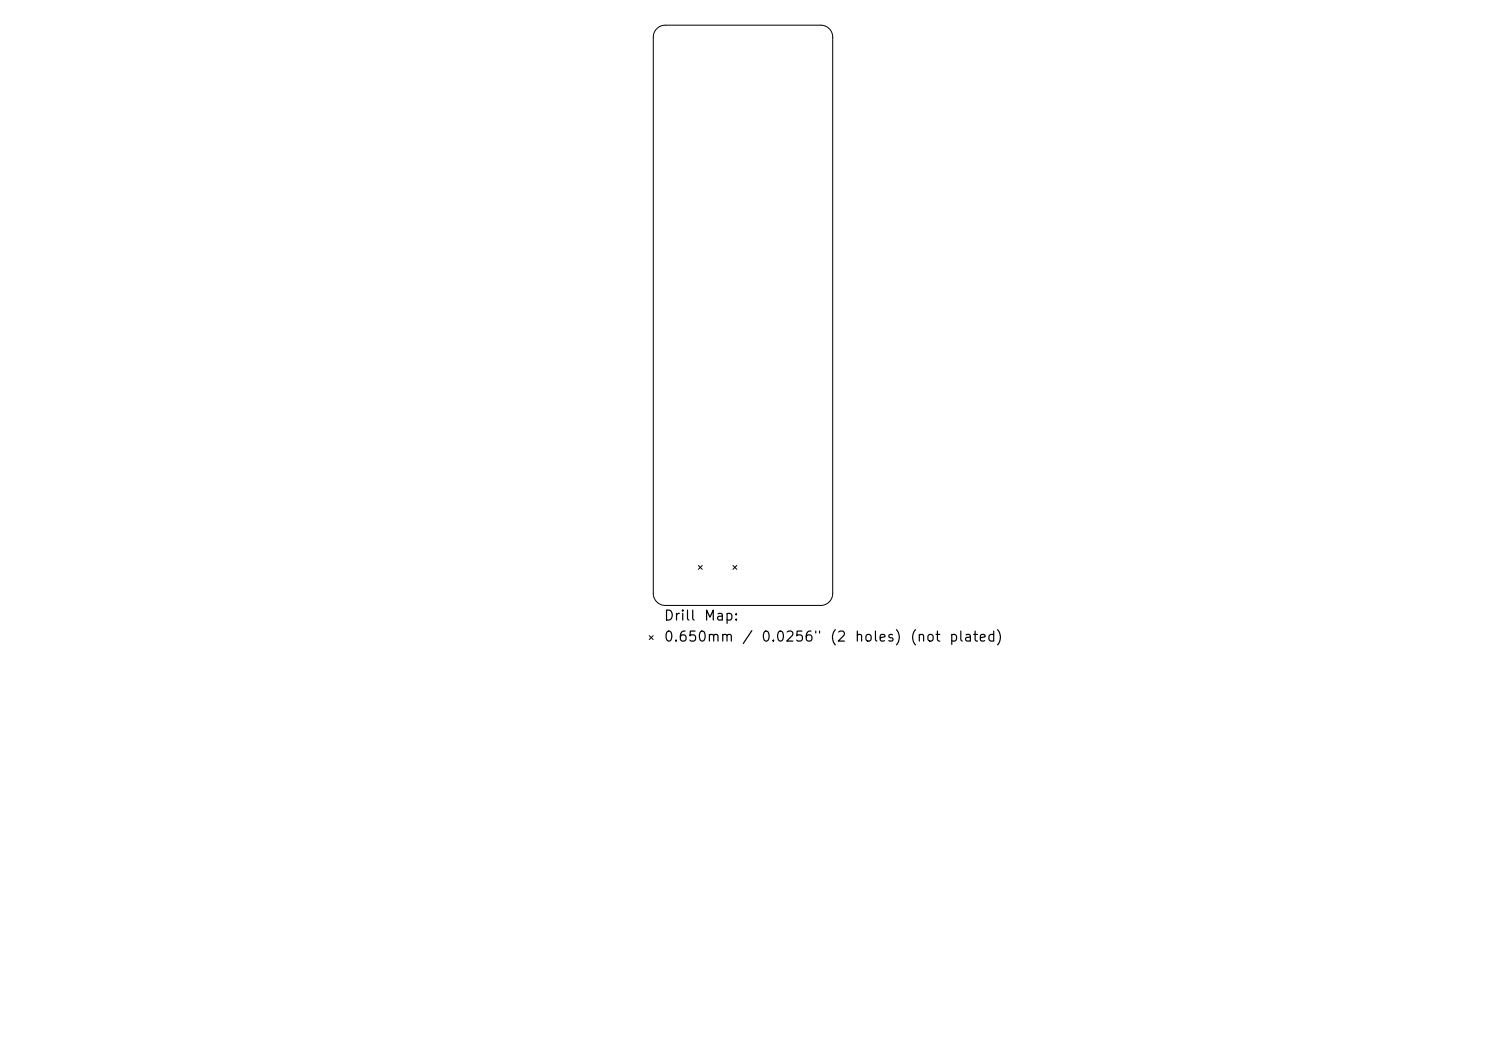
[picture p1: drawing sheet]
<svg xmlns="http://www.w3.org/2000/svg" width="297mm" height="210mm" viewBox="0 0 297 210" stroke-linecap="round" stroke-linejoin="round" font-family="sans-serif">
<defs><g id="words">
<g font-size="2">
<text x="132.5" y="124.5">Drill</text>
<text x="140.6" y="124.5">Map:</text>
<text x="132.5" y="128.7">0.650mm</text>
<text x="148.2" y="128.7">/</text>
<text x="152" y="128.7">0.0256&quot;</text>
<text x="165.7" y="128.7">(2</text>
<text x="170.7" y="128.7">holes)</text>
<text x="181.7" y="128.7">(not</text>
<text x="189.6" y="128.7">plated)</text>
</g>
</g></defs>
<path d="M131.3 5.7l.8-.5 .9-.2h31a2.39 2.39 0 0 1 2.4 2.4v111.2a2.39 2.39 0 0 1-2.4 2.4h-31a2.39 2.39 0 0 1-2.4-2.4v-111.2l.1-.8zM139.6 113l.8 .8M140.4 113l-.8 .8M146.5 113l.8 .8M147.3 113l-.8 .8M129.8 127l.7 .8M130.5 127l-.7 .8" fill="none" stroke="#000" stroke-width=".2"/>
<use href="#words"/>
</svg>
